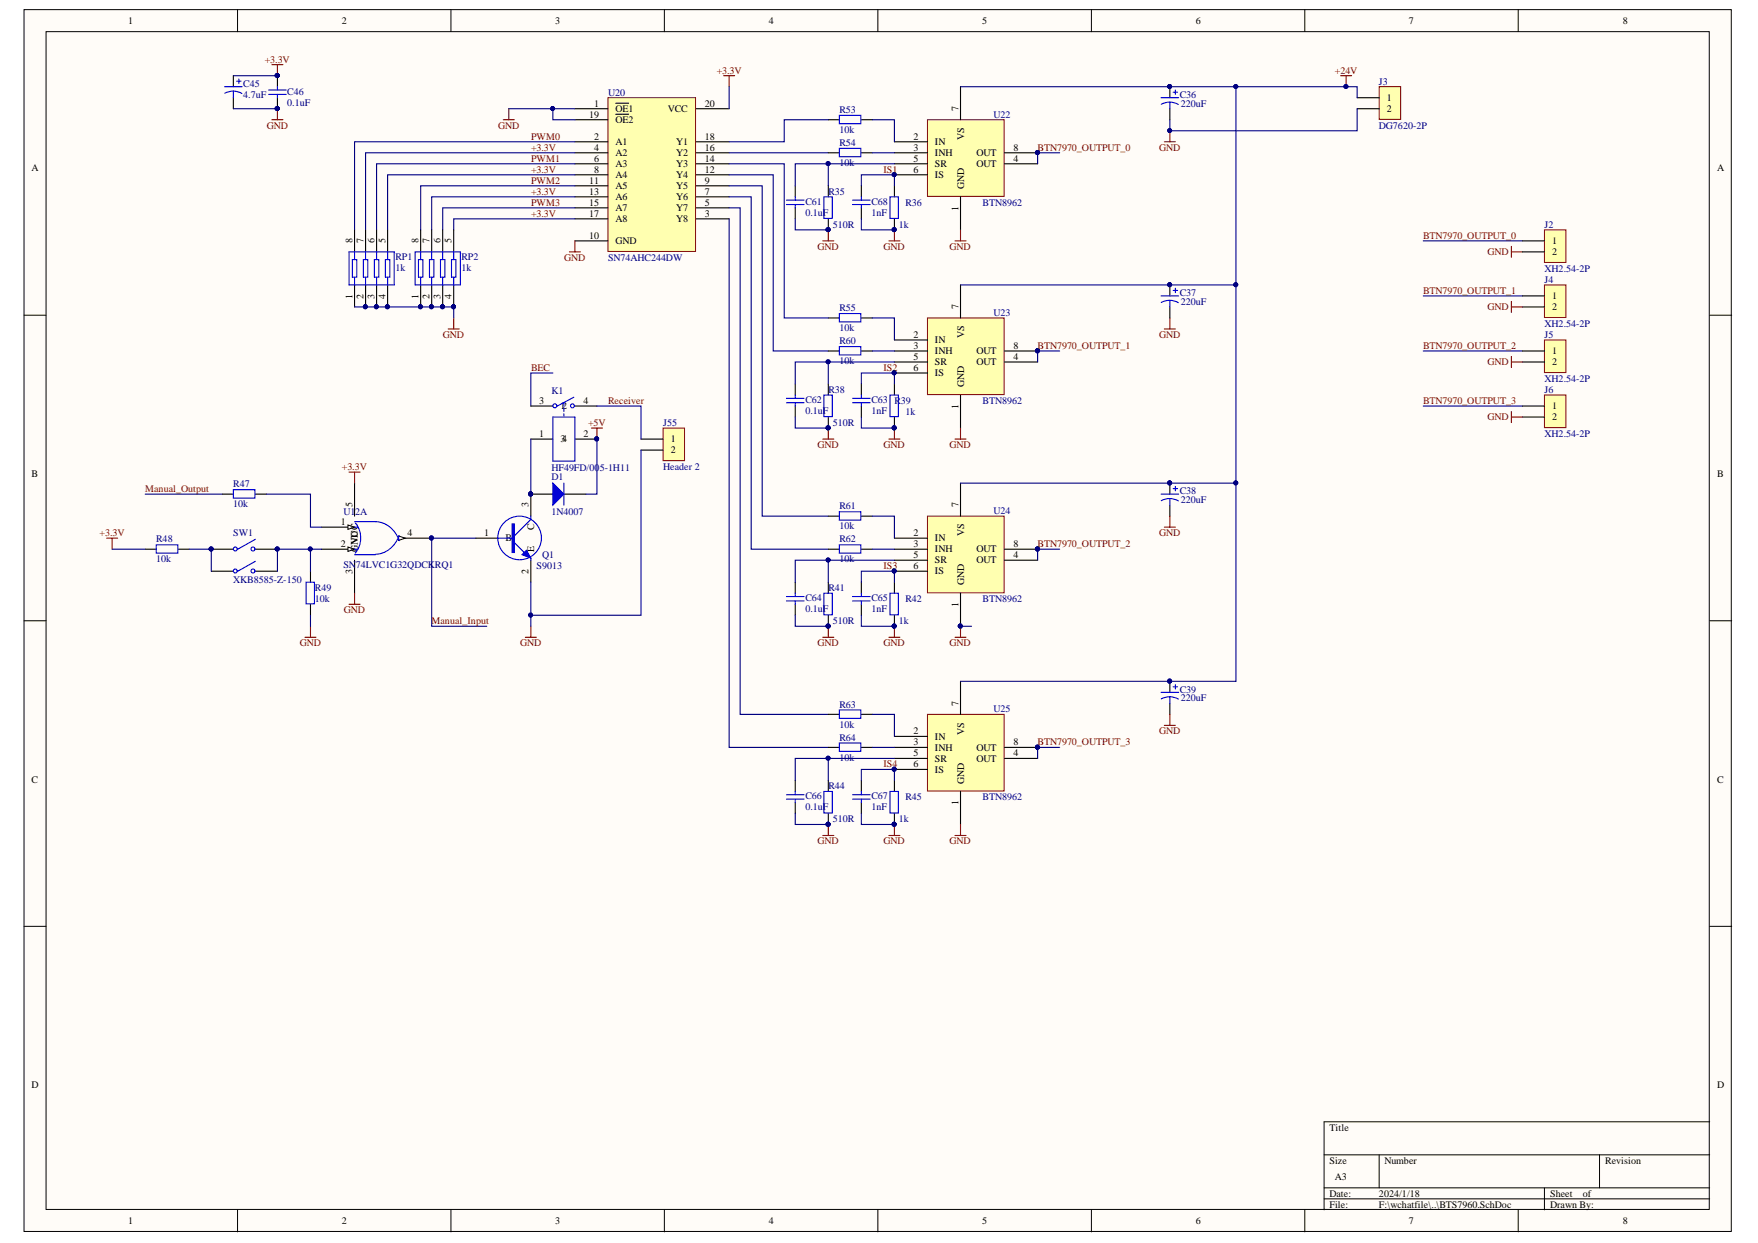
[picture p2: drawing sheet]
<svg xmlns="http://www.w3.org/2000/svg" width="297mm" height="210mm" viewBox="0 0 297 210" stroke-linecap="round" stroke-linejoin="round" font-family="sans-serif">
<defs><g id="words">
<g font-size="1.7">
<text x="21.7" y="4.1">1</text>
<text x="57.8" y="4.1">2</text>
<text x="93.8" y="4.1">3</text>
<text x="129.9" y="4.1">4</text>
<text x="165.9" y="4.1">5</text>
<text x="202" y="4.1">6</text>
<text x="238.1" y="4.1">7</text>
<text x="274.2" y="4.1">8</text>
<text x="234.3" y="17.1">1</text>
<text x="99.5" y="19.9">19</text>
<text x="100.4" y="18">1</text>
<text x="100.4" y="23.6">2</text>
<text x="104" y="18.9">OE1</text>
<text x="104" y="20.8">OE2</text>
<text x="112.8" y="18.9">VCC</text>
<text x="119.1" y="23.6">18</text>
<text x="119.1" y="18">20</text>
<text x="154.3" y="23.6">2</text>
<text x="162" y="18.8" transform="rotate(-90 162 18.8)">7</text>
<text x="162.9" y="23.7" transform="rotate(-90 162.9 23.7)">VS</text>
<text x="234.3" y="18.9">2</text>
<text x="5.3" y="28.9">A</text>
<text x="100.4" y="25.4">4</text>
<text x="100.4" y="27.3">6</text>
<text x="100.4" y="29.2">8</text>
<text x="104" y="24.5">A1</text>
<text x="104" y="26.4">A2</text>
<text x="104" y="28.2">A3</text>
<text x="114.3" y="28.2">Y3</text>
<text x="114.3" y="26.4">Y2</text>
<text x="114.3" y="24.5">Y1</text>
<text x="119.1" y="29.2">12</text>
<text x="119.1" y="27.3">14</text>
<text x="119.1" y="25.4">16</text>
<text x="154.3" y="25.4">3</text>
<text x="154.3" y="27.3">5</text>
<text x="154.3" y="29.2">6</text>
<text x="158" y="24.5">IN</text>
<text x="158" y="26.4">INH</text>
<text x="158" y="28.2">SR</text>
<text x="165" y="28.2">OUT</text>
<text x="165" y="26.4">OUT</text>
<text x="171.3" y="27.3">4</text>
<text x="171.3" y="25.4">8</text>
<text x="290.2" y="28.9">A</text>
<text x="99.5" y="31">11</text>
<text x="99.5" y="32.9">13</text>
<text x="99.5" y="34.7">15</text>
<text x="104" y="30.1">A4</text>
<text x="104" y="31.9">A5</text>
<text x="104" y="33.8">A6</text>
<text x="104" y="35.7">A7</text>
<text x="114.3" y="35.7">Y7</text>
<text x="114.3" y="33.8">Y6</text>
<text x="114.3" y="31.9">Y5</text>
<text x="114.3" y="30.1">Y4</text>
<text x="119.1" y="34.7">5</text>
<text x="119.1" y="32.9">7</text>
<text x="119.1" y="31">9</text>
<text x="158" y="30.1">IS</text>
<text x="162" y="35.6" transform="rotate(-90 162 35.6)">1</text>
<text x="162.9" y="31.9" transform="rotate(-90 162.9 31.9)">GND</text>
<text x="59.5" y="41.1" transform="rotate(-90 59.5 41.1)">8</text>
<text x="61.4" y="41.1" transform="rotate(-90 61.4 41.1)">7</text>
<text x="63.3" y="41.1" transform="rotate(-90 63.3 41.1)">6</text>
<text x="65.1" y="41.1" transform="rotate(-90 65.1 41.1)">5</text>
<text x="70.7" y="41.1" transform="rotate(-90 70.7 41.1)">8</text>
<text x="72.6" y="41.1" transform="rotate(-90 72.6 41.1)">7</text>
<text x="74.4" y="41.1" transform="rotate(-90 74.4 41.1)">6</text>
<text x="76.3" y="41.1" transform="rotate(-90 76.3 41.1)">5</text>
<text x="99.5" y="40.3">10</text>
<text x="99.5" y="36.6">17</text>
<text x="104" y="41.2">GND</text>
<text x="104" y="37.5">A8</text>
<text x="114.3" y="37.5">Y8</text>
<text x="119.1" y="36.6">3</text>
<text x="262.3" y="41.2">1</text>
<text x="262.3" y="43.1">2</text>
<text x="59.5" y="50.4" transform="rotate(-90 59.5 50.4)">1</text>
<text x="61.4" y="50.4" transform="rotate(-90 61.4 50.4)">2</text>
<text x="63.3" y="50.4" transform="rotate(-90 63.3 50.4)">3</text>
<text x="65.1" y="50.4" transform="rotate(-90 65.1 50.4)">4</text>
<text x="70.7" y="50.4" transform="rotate(-90 70.7 50.4)">1</text>
<text x="72.6" y="50.4" transform="rotate(-90 72.6 50.4)">2</text>
<text x="74.4" y="50.4" transform="rotate(-90 74.4 50.4)">3</text>
<text x="76.3" y="50.4" transform="rotate(-90 76.3 50.4)">4</text>
<text x="162" y="52.2" transform="rotate(-90 162 52.2)">7</text>
<text x="262.3" y="50.5">1</text>
<text x="262.3" y="52.4">2</text>
<text x="154.3" y="57">2</text>
<text x="154.3" y="58.9">3</text>
<text x="158" y="58">IN</text>
<text x="158" y="59.8">INH</text>
<text x="162.9" y="57.1" transform="rotate(-90 162.9 57.1)">VS</text>
<text x="165" y="59.8">OUT</text>
<text x="171.3" y="58.9">8</text>
<text x="262.3" y="59.8">1</text>
<text x="154.3" y="60.8">5</text>
<text x="154.3" y="62.6">6</text>
<text x="158" y="61.7">SR</text>
<text x="158" y="63.5">IS</text>
<text x="162.9" y="65.4" transform="rotate(-90 162.9 65.4)">GND</text>
<text x="165" y="61.7">OUT</text>
<text x="171.3" y="60.8">4</text>
<text x="262.3" y="61.7">2</text>
<text x="91.1" y="68.2">3</text>
<text x="94.7" y="69.1">12</text>
<text x="98.6" y="68.2">4</text>
<text x="162" y="69" transform="rotate(-90 162 69)">1</text>
<text x="262.3" y="69.1">1</text>
<text x="262.3" y="71">2</text>
<text x="91.1" y="73.8">1</text>
<text x="94.7" y="74.7">34</text>
<text x="98.6" y="73.8">2</text>
<text x="113.3" y="74.7">1</text>
<text x="113.3" y="76.6">2</text>
<text x="5.3" y="80.5">B</text>
<text x="290.2" y="80.5">B</text>
<text x="57.6" y="88.6">1</text>
<text x="59.5" y="85.7" transform="rotate(-90 59.5 85.7)">5</text>
<text x="89.3" y="85.7" transform="rotate(-90 89.3 85.7)">3</text>
<text x="90.2" y="89.6" transform="rotate(-90 90.2 89.6)">C</text>
<text x="162" y="85.7" transform="rotate(-90 162 85.7)">7</text>
<text x="57.6" y="92.4">2</text>
<text x="60.5" y="93.3" transform="rotate(-90 60.5 93.3)">GND</text>
<text x="60.5" y="91.9" transform="rotate(-90 60.5 91.9)">VCC</text>
<text x="68.8" y="90.5">4</text>
<text x="81.8" y="90.5">1</text>
<text x="85.4" y="91.4">B</text>
<text x="90.2" y="93.3" transform="rotate(-90 90.2 93.3)">E</text>
<text x="154.3" y="90.5">2</text>
<text x="154.3" y="92.4">3</text>
<text x="154.3" y="94.2">5</text>
<text x="158" y="91.4">IN</text>
<text x="158" y="93.3">INH</text>
<text x="158" y="95.1">SR</text>
<text x="162.9" y="90.6" transform="rotate(-90 162.9 90.6)">VS</text>
<text x="165" y="95.1">OUT</text>
<text x="165" y="93.3">OUT</text>
<text x="171.3" y="94.2">4</text>
<text x="171.3" y="92.4">8</text>
<text x="59.5" y="96.9" transform="rotate(-90 59.5 96.9)">3</text>
<text x="89.3" y="96.9" transform="rotate(-90 89.3 96.9)">2</text>
<text x="154.3" y="96.1">6</text>
<text x="158" y="97">IS</text>
<text x="162.9" y="98.9" transform="rotate(-90 162.9 98.9)">GND</text>
<text x="162" y="102.5" transform="rotate(-90 162 102.5)">1</text>
<text x="162" y="119.1" transform="rotate(-90 162 119.1)">7</text>
<text x="154.3" y="124">2</text>
<text x="154.3" y="125.8">3</text>
<text x="158" y="124.9">IN</text>
<text x="162.9" y="124" transform="rotate(-90 162.9 124)">VS</text>
<text x="171.3" y="125.8">8</text>
<text x="154.3" y="127.7">5</text>
<text x="154.3" y="129.5">6</text>
<text x="158" y="126.7">INH</text>
<text x="158" y="128.6">SR</text>
<text x="158" y="130.5">IS</text>
<text x="165" y="128.6">OUT</text>
<text x="165" y="126.7">OUT</text>
<text x="171.3" y="127.7">4</text>
<text x="5.3" y="132.2">C</text>
<text x="162" y="136" transform="rotate(-90 162 136)">1</text>
<text x="162.9" y="132.3" transform="rotate(-90 162.9 132.3)">GND</text>
<text x="290.2" y="132.2">C</text>
<text x="5.3" y="183.7">D</text>
<text x="290.2" y="183.7">D</text>
<text x="224.6" y="191">Title</text>
<text x="224.6" y="196.5">Size</text>
<text x="233.9" y="196.5">Number</text>
<text x="271.2" y="196.5">Revision</text>
<text x="224.6" y="202.1">Date:</text>
<text x="224.6" y="204">File:</text>
<text x="225.6" y="199.3">A3</text>
<text x="233" y="202.1">2024/1/18</text>
<text x="233" y="204">F:\wchatfile\..\BTS7960.SchDoc</text>
<text x="261.9" y="202.1">Sheet</text>
<text x="261.9" y="204">Drawn By:</text>
<text x="267.4" y="202.1">of</text>
<text x="21.7" y="206.8">1</text>
<text x="57.8" y="206.8">2</text>
<text x="93.8" y="206.8">3</text>
<text x="129.9" y="206.8">4</text>
<text x="165.9" y="206.8">5</text>
<text x="202" y="206.8">6</text>
<text x="238.1" y="206.8">7</text>
<text x="274.2" y="206.8">8</text>
</g>
<g font-size="1.7" fill="#800000">
<text x="44.7" y="10.6">+3.3V</text>
<text x="121.1" y="12.4">+3.3V</text>
<text x="225.6" y="12.4">+24V</text>
<text x="45.1" y="21.7">GND</text>
<text x="84.1" y="21.7">GND</text>
<text x="89.7" y="23.6">PWM0</text>
<text x="89.7" y="25.4">+3.3V</text>
<text x="89.7" y="29.2">+3.3V</text>
<text x="89.7" y="27.3">PWM1</text>
<text x="149.3" y="29.2">IS1</text>
<text x="175.3" y="25.4">BTN7970_OUTPUT_0</text>
<text x="195.9" y="25.4">GND</text>
<text x="89.7" y="32.9">+3.3V</text>
<text x="89.7" y="31">PWM2</text>
<text x="89.7" y="34.7">PWM3</text>
<text x="89.7" y="36.6">+3.3V</text>
<text x="240.4" y="40.3">BTN7970_OUTPUT_0</text>
<text x="95.3" y="44">GND</text>
<text x="138.1" y="42.2">GND</text>
<text x="149.3" y="42.2">GND</text>
<text x="160.4" y="42.2">GND</text>
<text x="251.3" y="43.1">GND</text>
<text x="240.4" y="49.6">BTN7970_OUTPUT_1</text>
<text x="251.3" y="52.4">GND</text>
<text x="74.8" y="57">GND</text>
<text x="175.3" y="58.9">BTN7970_OUTPUT_1</text>
<text x="195.9" y="57">GND</text>
<text x="240.4" y="58.9">BTN7970_OUTPUT_2</text>
<text x="89.7" y="62.6">BEC</text>
<text x="149.3" y="62.6">IS2</text>
<text x="251.3" y="61.7">GND</text>
<text x="99.4" y="71.9">+5V</text>
<text x="102.8" y="68.2">Receiver</text>
<text x="240.4" y="68.2">BTN7970_OUTPUT_3</text>
<text x="251.3" y="71">GND</text>
<text x="138.1" y="75.6">GND</text>
<text x="149.3" y="75.6">GND</text>
<text x="160.4" y="75.6">GND</text>
<text x="24.5" y="83.1">Manual_Output</text>
<text x="57.8" y="79.3">+3.3V</text>
<text x="16.8" y="90.5">+3.3V</text>
<text x="175.3" y="92.4">BTN7970_OUTPUT_2</text>
<text x="195.9" y="90.5">GND</text>
<text x="149.3" y="96.1">IS3</text>
<text x="58.1" y="103.5">GND</text>
<text x="72.9" y="105.4">Manual_Input</text>
<text x="50.7" y="109.1">GND</text>
<text x="87.9" y="109.1">GND</text>
<text x="138.1" y="109.1">GND</text>
<text x="149.3" y="109.1">GND</text>
<text x="160.4" y="109.1">GND</text>
<text x="175.3" y="125.8">BTN7970_OUTPUT_3</text>
<text x="195.9" y="124">GND</text>
<text x="149.3" y="129.5">IS4</text>
<text x="138.1" y="142.5">GND</text>
<text x="149.3" y="142.5">GND</text>
<text x="160.4" y="142.5">GND</text>
</g>
<g font-size="1.7" fill="#000080">
<text x="41.1" y="16.5">4.7uF</text>
<text x="41.1" y="14.6">C45</text>
<text x="48.5" y="17.8">0.1uF</text>
<text x="48.5" y="16">C46</text>
<text x="102.8" y="16.1">U20</text>
<text x="199.3" y="16.5">C36</text>
<text x="233" y="14.3">J3</text>
<text x="141.8" y="22.5">10k</text>
<text x="141.8" y="19.1">R53</text>
<text x="167.9" y="19.9">U22</text>
<text x="199.5" y="18">220uF</text>
<text x="233" y="21.7">DG7620-2P</text>
<text x="141.8" y="28.1">10k</text>
<text x="141.8" y="24.7">R54</text>
<text x="136.1" y="34.6">C61</text>
<text x="140" y="32.9">R35</text>
<text x="147.2" y="34.6">C68</text>
<text x="153" y="34.7">R36</text>
<text x="166" y="34.7">BTN8962</text>
<text x="136.1" y="36.4">0.1uF</text>
<text x="140.7" y="38.4">510R</text>
<text x="147.2" y="36.4">1nF</text>
<text x="151.9" y="38.4">1k</text>
<text x="261" y="38.4">J2</text>
<text x="66.8" y="45.7">1k</text>
<text x="66.8" y="43.9">RP1</text>
<text x="78" y="45.7">1k</text>
<text x="78" y="43.9">RP2</text>
<text x="102.8" y="44">SN74AHC244DW</text>
<text x="261" y="45.9">XH2.54-2P</text>
<text x="261" y="47.7">J4</text>
<text x="141.8" y="52.6">R55</text>
<text x="167.9" y="53.3">U23</text>
<text x="199.3" y="49.9">C37</text>
<text x="199.5" y="51.5">220uF</text>
<text x="141.8" y="55.9">10k</text>
<text x="141.8" y="58.1">R60</text>
<text x="261" y="55.2">XH2.54-2P</text>
<text x="261" y="57">J5</text>
<text x="141.8" y="61.5">10k</text>
<text x="261" y="64.5">XH2.54-2P</text>
<text x="93.2" y="66.5">K1</text>
<text x="112.1" y="71.9">J55</text>
<text x="136.1" y="69.9">0.1uF</text>
<text x="136.1" y="68">C62</text>
<text x="140" y="66.3">R38</text>
<text x="140.7" y="71.9">510R</text>
<text x="147.2" y="69.9">1nF</text>
<text x="147.2" y="68">C63</text>
<text x="151.1" y="68.2">R</text>
<text x="152.2" y="68.2">39</text>
<text x="153" y="70.1">1k</text>
<text x="166" y="68.2">BTN8962</text>
<text x="261" y="66.3">J6</text>
<text x="261" y="73.8">XH2.54-2P</text>
<text x="39.4" y="82.3">R47</text>
<text x="93.2" y="79.5">HF49FD/005-1H11</text>
<text x="93.2" y="81">D1</text>
<text x="112.1" y="79.3">Header 2</text>
<text x="199.3" y="83.5">C38</text>
<text x="39.4" y="85.7">10k</text>
<text x="58" y="86.9">U12A</text>
<text x="93.2" y="86.9">1N4007</text>
<text x="141.8" y="89.4">10k</text>
<text x="141.8" y="86">R61</text>
<text x="167.9" y="86.8">U24</text>
<text x="199.5" y="84.9">220uF</text>
<text x="26.4" y="95">10k</text>
<text x="26.4" y="91.6">R48</text>
<text x="39.4" y="90.5">SW1</text>
<text x="58" y="95.9">SN</text>
<text x="60.1" y="95.9">74LVC1G32QDCKRQ1</text>
<text x="91.6" y="94.2">Q1</text>
<text x="141.8" y="95">10k</text>
<text x="141.8" y="91.6">R62</text>
<text x="39.4" y="98.5">XKB8585-Z-150</text>
<text x="53.2" y="101.7">10k</text>
<text x="53.2" y="99.8">R49</text>
<text x="90.7" y="96.1">S9013</text>
<text x="136.1" y="101.5">C64</text>
<text x="140" y="99.8">R41</text>
<text x="147.2" y="101.5">C65</text>
<text x="153" y="101.7">R42</text>
<text x="166" y="101.7">BTN8962</text>
<text x="136.1" y="103.3">0.1uF</text>
<text x="140.7" y="105.4">510R</text>
<text x="147.2" y="103.3">1nF</text>
<text x="151.9" y="105.4">1k</text>
<text x="141.8" y="119.6">R63</text>
<text x="199.3" y="116.9">C39</text>
<text x="199.5" y="118.4">220uF</text>
<text x="141.8" y="122.9">10k</text>
<text x="141.8" y="125.1">R64</text>
<text x="167.9" y="120.2">U25</text>
<text x="141.8" y="128.4">10k</text>
<text x="136.1" y="136.8">0.1uF</text>
<text x="136.1" y="134.9">C66</text>
<text x="140" y="133.3">R44</text>
<text x="147.2" y="136.8">1nF</text>
<text x="147.2" y="134.9">C67</text>
<text x="153" y="135.1">R45</text>
<text x="166" y="135.1">BTN8962</text>
<text x="140.7" y="138.8">510R</text>
<text x="151.9" y="138.8">1k</text>
</g>
</g></defs>
<g fill="#fffcf8" stroke="#000" stroke-width=".17">
<path d="M4.1 1.6h288.4v206.4h-288.4z"/>
<path d="M7.8 5.3h281v198.9h-281z"/>
</g>
<g fill="none" stroke="#000" stroke-width=".17">
<path d="M40.1 1.6v3.7M76.2 1.6v3.7M112.3 1.6v3.7M148.3 1.6v3.7M184.4 1.6v3.7M220.5 1.6v3.7M256.5 1.6v3.7M4.1 53.2h3.7M288.9 53.2h3.7M4.1 104.8h3.7M288.9 104.8h3.7M4.1 156.4h3.7"/>
<path d="M288.9 156.4h3.7M223.7 195h65.2M233 195v5.6M270.3 195v5.6M288.9 189.4h-65.2v14.9M40.1 204.3v3.7M76.2 204.3v3.7M112.3 204.3v3.7M148.3 204.3v3.7M184.4 204.3v3.7M220.5 204.3v3.7M223.7 200.6h65.2"/>
<path d="M223.7 202.5h65.2M256.5 204.3v3.7M261 200.6v3.7"/>
</g>
<path d="M102.7 16.5h14.8v26h-14.8z" fill="#ffffb0" stroke="#800000" stroke-width=".17"/>
<g fill="none" stroke="#000" stroke-width=".19">
<path d="M97.1 18.4h5.6M104 17.4h1.1M104 19.3h1.1M105.2 17.4h1M105.2 19.3h1M117.6 18.4h5.6M97.1 23.9h5.6M97.1 37h5.6M97.1 25.8h5.6M97.1 35.1h5.6M97.1 27.7h5.6M97.1 33.2h5.6"/>
<path d="M97.1 29.5h5.6M97.1 31.4h5.6M97.1 20.2h5.6M117.6 23.9h5.6M117.6 37h5.6M117.6 25.8h5.6M117.6 35.1h5.6M117.6 27.7h5.6M117.6 33.2h5.6M117.6 29.5h5.6M117.6 31.4h5.6M97.1 40.7h5.6"/>
</g>
<path d="M86 18.4v1.8M122.3 12.8h1.8M123.2 12.8v1.8M85 20.2h1.9M96.2 42.5h1.9M97.1 40.7v1.8" fill="none" stroke="#800000" stroke-width=".19"/>
<path d="M156.7 20.2h13v13h-13z" fill="#ffffb0" stroke="#800000" stroke-width=".17"/>
<g fill="none" stroke="#000" stroke-width=".19">
<path d="M162.3 14.6v5.6M197.7 14.6v1.9M197.7 18.4v1.8M140 31.4v1.8M140 37v1.8M151.1 23.9h5.6M151.1 25.8h5.6M151.1 27.7h5.6M151.1 29.5h5.6M151.1 31.4v1.8M151.1 37v1.8M162.3 33.2v5.6"/>
<path d="M169.7 25.8h5.6M169.7 27.7h5.6"/>
</g>
<g fill="#000080" stroke="#000080" stroke-width=".17">
<circle cx="151.1" cy="29.5" r=".33"/>
<circle cx="175.3" cy="25.8" r=".33"/>
<circle cx="151.1" cy="38.8" r=".33"/>
<circle cx="139.9" cy="38.8" r=".33"/>
<circle cx="197.6" cy="14.6" r=".33"/>
<circle cx="197.6" cy="22" r=".33"/>
<circle cx="93.4" cy="18.3" r=".33"/>
<circle cx="139.9" cy="27.6" r=".33"/>
</g>
<path d="M196.2 16.5h3M197.7 17.2l.7 .2 .7 .2M197.7 17.2l-.8 .1-.7 .3M197.7 17.2v1.2M198.2 15.6h.8M198.6 15.2v.7M139.2 33.2h1.4v3.7h-1.4zM150.4 33.2h1.4v3.7h-1.4z" fill="none" stroke="#00f" stroke-width=".19"/>
<path d="M196.7 23.9h1.9M197.7 22.1v1.8" fill="none" stroke="#800000" stroke-width=".19"/>
<g fill="none" stroke="#000080" stroke-width=".19">
<path d="M86 18.4h11.1M93.4 18.4v1.8h3.7M123.2 14.6v3.8M97.1 23.9h-37.2v14.9M97.1 27.7h-33.5v11.1M97.1 29.5h-31.6v9.3M97.1 25.8h-35.3v13M97.1 31.4h-26v7.4M97.1 33.2h-24.2v5.6M97.1 35.1h-22.3v3.7M123.2 25.8h16.8M151.1 27.7h-11.1v3.7"/>
<path d="M179 25.8h-3.7v1.9"/>
</g>
<path d="M156.7 53.7h13v12.9h-13z" fill="#ffffb0" stroke="#800000" stroke-width=".17"/>
<g fill="none" stroke="#000" stroke-width=".19">
<path d="M151.1 57.4h5.6M151.1 59.3h5.6M162.3 48.1v5.6M169.7 59.3h5.6M197.7 48.1v1.9M197.7 51.8v1.9M140 64.8v1.9M140 70.4v1.9M151.1 61.1h5.6M151.1 63h5.6M151.1 64.8v1.9M151.1 70.4v1.9"/>
<path d="M162.3 66.7v5.6M169.7 61.1h5.6"/>
</g>
<g fill="#000080" stroke="#000080" stroke-width=".17">
<circle cx="151.1" cy="63" r=".33"/>
<circle cx="175.3" cy="59.2" r=".33"/>
<circle cx="151.1" cy="72.2" r=".33"/>
<circle cx="139.9" cy="72.2" r=".33"/>
<circle cx="139.9" cy="61.1" r=".33"/>
<circle cx="197.6" cy="48.1" r=".33"/>
<circle cx="208.8" cy="14.6" r=".33"/>
<circle cx="208.8" cy="48.1" r=".33"/>
</g>
<path d="M196.2 50h3M197.7 50.7l.7 .1 .7 .3M197.7 50.7l-.8 .1-.7 .3M197.7 50.7v1.1M198.2 49h.8M198.6 48.7v.7M139.2 66.7h1.4v3.7h-1.4zM150.4 66.7h1.4v3.7h-1.4z" fill="none" stroke="#00f" stroke-width=".19"/>
<path d="M208.8 14.6v33.5h-46.5M179 59.3h-3.7v1.8M151.1 61.1h-11.1v3.7" fill="none" stroke="#000080" stroke-width=".19"/>
<path d="M156.7 87.2h13v12.9h-13z" fill="#ffffb0" stroke="#800000" stroke-width=".17"/>
<g fill="none" stroke="#000" stroke-width=".19">
<path d="M140 98.3v1.9M151.1 90.9h5.6M151.1 92.7h5.6M151.1 94.6h5.6M151.1 96.5h5.6M151.1 98.3v1.9M162.3 81.6v5.6M169.7 92.7h5.6M169.7 94.6h5.6M197.7 81.6v1.8M197.7 85.3v1.9M140 103.9v1.9"/>
<path d="M151.1 103.9v1.9M162.3 100.2v5.6"/>
</g>
<g fill="#000080" stroke="#000080" stroke-width=".17">
<circle cx="162.2" cy="105.7" r=".33"/>
<circle cx="151.1" cy="96.4" r=".33"/>
<circle cx="175.3" cy="92.7" r=".33"/>
<circle cx="151.1" cy="105.7" r=".33"/>
<circle cx="139.9" cy="105.7" r=".33"/>
<circle cx="139.9" cy="94.6" r=".33"/>
<circle cx="197.6" cy="81.5" r=".33"/>
<circle cx="208.8" cy="48.1" r=".33"/>
<circle cx="208.8" cy="81.5" r=".33"/>
</g>
<path d="M196.2 83.4h3M197.7 84.2l.7 .1 .7 .3M197.7 84.2l-.8 .1-.7 .3M197.7 84.2v1.1M198.2 82.5h.8M198.6 82.1v.8M139.2 100.2h1.4v3.6h-1.4zM150.4 100.2h1.4v3.6h-1.4z" fill="none" stroke="#00f" stroke-width=".19"/>
<path d="M208.8 48.1v33.5h-46.5M151.1 94.6h-11.1v3.7M179 92.7h-3.7v1.9" fill="none" stroke="#000080" stroke-width=".19"/>
<path d="M156.7 120.6h13v13h-13z" fill="#ffffb0" stroke="#800000" stroke-width=".17"/>
<g fill="none" stroke="#000" stroke-width=".19">
<path d="M162.3 115.1v5.5M197.7 115.1v1.8M197.7 118.8v1.8M140 131.8v1.8M140 137.4v1.8M151.1 124.4h5.6M151.1 126.2h5.6M151.1 128.1h5.6M151.1 129.9h5.6M151.1 131.8v1.8M151.1 137.4v1.8M162.3 133.6v5.6"/>
<path d="M169.7 126.2h5.6M169.7 128.1h5.6"/>
</g>
<g fill="#000080" stroke="#000080" stroke-width=".17">
<circle cx="151.1" cy="129.9" r=".33"/>
<circle cx="175.3" cy="126.2" r=".33"/>
<circle cx="151.1" cy="139.2" r=".33"/>
<circle cx="139.9" cy="139.2" r=".33"/>
<circle cx="139.9" cy="128" r=".33"/>
<circle cx="197.6" cy="115" r=".33"/>
<circle cx="208.8" cy="81.5" r=".33"/>
<circle cx="227.4" cy="14.6" r=".33"/>
</g>
<path d="M196.2 116.9h3M197.7 117.7l.7 .1 .7 .3M197.7 117.7h-.8l-.7 .3M197.7 117.7v1.1M198.2 116h.8M198.6 115.6v.8M139.2 133.6h1.4v3.7h-1.4zM150.4 133.6h1.4v3.7h-1.4z" fill="none" stroke="#00f" stroke-width=".19"/>
<path d="M123.2 29.5h7.4v29.8h9.4M123.2 33.2h3.7v59.5h13.1M123.2 35.1h1.9v85.5h14.9M123.2 37v89.2h16.8M208.8 81.6v33.5h-46.5M151.1 128.1h-11.1v3.7M179 126.2h-3.7v1.9" fill="none" stroke="#000080" stroke-width=".19"/>
<path d="M226.5 12.8h1.9M227.4 12.8v1.8" fill="none" stroke="#800000" stroke-width=".19"/>
<path d="M233 14.6h3.7v5.5h-3.7z" fill="#ffffb0" stroke="#800000" stroke-width=".17"/>
<path d="M229.3 16.5h3.7M229.3 18.4h3.7M54.3 89h5.6" fill="none" stroke="#000" stroke-width=".19"/>
<path d="M162.3 14.6h67v1.9M229.3 18.4v3.7h-31.6v-1.9M162.3 105.8h1.9" fill="none" stroke="#000080" stroke-width=".19"/>
<g fill="#000080" stroke="#000080" stroke-width=".17">
<circle cx="162.2" cy="105.7" r=".33"/>
<circle cx="197.6" cy="14.6" r=".33"/>
<circle cx="208.8" cy="14.6" r=".33"/>
<circle cx="227.4" cy="14.6" r=".33"/>
<circle cx="139.9" cy="38.8" r=".33"/>
<circle cx="151.1" cy="38.8" r=".33"/>
<circle cx="139.9" cy="72.2" r=".33"/>
<circle cx="151.1" cy="72.2" r=".33"/>
<circle cx="139.9" cy="105.7" r=".33"/>
<circle cx="151.1" cy="105.7" r=".33"/>
<circle cx="139.9" cy="139.2" r=".33"/>
<circle cx="151.1" cy="139.2" r=".33"/>
<circle cx="175.3" cy="25.8" r=".33"/>
<circle cx="197.6" cy="22" r=".33"/>
<circle cx="175.3" cy="59.2" r=".33"/>
<circle cx="175.3" cy="92.7" r=".33"/>
<circle cx="175.3" cy="126.2" r=".33"/>
</g>
<g fill="none" stroke="#800000" stroke-width=".19">
<path d="M140 38.8v1.9M151.1 38.8v1.9M162.3 38.8v1.9M75.7 55.6h1.9M76.7 53.7v1.9M139 40.7h1.9M150.2 40.7h1.9M161.4 40.7h1.8M196.7 55.6h1.9M197.7 53.7v1.9M139 74.1h1.9M140 72.3v1.8"/>
<path d="M150.2 74.1h1.9M151.1 72.3v1.8M161.4 74.1h1.8M162.3 72.3v1.8M196.7 89h1.9M197.7 87.2v1.8M139 107.6h1.9M140 105.8v1.8M150.2 107.6h1.9M151.1 105.8v1.8M161.4 107.6h1.8M162.3 105.8v1.8"/>
<path d="M140 139.2v1.9M151.1 139.2v1.9M162.3 139.2v1.9M196.7 122.5h1.9M197.7 120.6v1.9M139 141.1h1.9M150.2 141.1h1.9M161.4 141.1h1.8"/>
</g>
<path d="M58.8 88.7l1.1 .3-1.1 .4z" fill="#fffcf8"/>
<path d="M58.8 88.7l1.1 .3-1.1 .4z" fill="none" stroke="#000" stroke-width=".17"/>
<path d="M54.3 92.7h5.6" fill="none" stroke="#000" stroke-width=".19"/>
<path d="M58.8 92.4l1.1 .3-1.1 .4z" fill="#fffcf8"/>
<path d="M58.8 92.4l1.1 .3-1.1 .4z" fill="none" stroke="#000" stroke-width=".17"/>
<path d="M67.4 90.9h5.5" fill="none" stroke="#000" stroke-width=".19"/>
<path d="M67.4 90.5l1.1 .4-1.1 .4z" fill="#fffcf8"/>
<path d="M67.4 90.5l1.1 .4-1.1 .4z" fill="none" stroke="#000" stroke-width=".17"/>
<g fill="#000080" stroke="#000080" stroke-width=".17">
<circle cx="72.9" cy="90.8" r=".33"/>
<circle cx="89.7" cy="83.4" r=".33"/>
</g>
<path d="M24.5 92.7h1.9M30.1 92.7h1.9M37.6 83.4h1.8M43.2 83.4h1.8M52.5 96.5v1.8M59.9 81.6v5.6M59.9 94.6v5.6M80.4 90.9h3.7M89.7 83.4v3.8M89.7 94.6v3.7M52.5 102v1.9" fill="none" stroke="#000" stroke-width=".19"/>
<g fill="none" stroke="#00f" stroke-width=".19">
<path d="M26.4 92h3.6v1.4h-3.6zM39.4 82.7h3.7v1.4h-3.7zM51.7 98.3h1.4v3.7h-1.4zM59.9 88.1h3.5a4.5 4.5 0 0 1 4.1 3.2M59.9 93.7h3.5M59.9 92.7h.6M59.9 89h.6M60 88.3a4 4 0 0 1 0 5.1M67.4 90.4a4.5 4.5 0 0 1-4 3.2M84.1 90.9h2.8M86.5 88.5h.4v4.8h-.4zM86.9 91.6l1.7 1.7"/>
<path d="M89.7 87.2v.5l-2.8 2.8M89.7 94.2v.4"/>
</g>
<path d="M18 90.9h1.9M19 90.9v1.8M51.5 107.6h1.9M52.5 105.8v1.8" fill="none" stroke="#800000" stroke-width=".19"/>
<path d="M19 92.7h5.5M24.5 83.4h13.1M45 83.4h7.5v5.6h1.8M80.4 90.9h-7.5v14.9h9.3M52.5 103.9v1.9" fill="none" stroke="#000080" stroke-width=".19"/>
<path d="M86.7 88.5v4.8" fill="none" stroke="#00f" stroke-width=".37"/>
<path d="M88.2 93.7l.7-.8 .8 1.3z" fill="#00f"/>
<g fill="none" stroke="#00f" stroke-width=".19">
<path d="M37.9 14.6h3M39.4 15.4l.8 .1 .7 .3M39.4 15.4l-.7 .1-.7 .3M39.4 15.4v1.1M40 13.7h.7M40.4 13.3v.8M45.4 15.2h3M45.4 15.9h3M46.9 14.6v.6M46.9 15.9v.6M88.2 93.7l.7-.8 .8 1.3z"/>
<circle cx="87.8" cy="90.8" r="3.7"/>
</g>
<g fill="#000080" stroke="#000080" stroke-width=".17">
<circle cx="89.7" cy="83.4" r=".33"/>
<circle cx="89.7" cy="103.9" r=".33"/>
<circle cx="46.8" cy="18.3" r=".33"/>
<circle cx="46.8" cy="12.7" r=".33"/>
</g>
<path d="M39.4 12.8h7.5M39.4 18.4h7.5M97.1 37h-20.4v1.8M240.5 40.7h16.7M240.5 50h16.7M240.5 59.3h16.7M93.4 63h-3.7v5.6M240.5 68.6h16.7M89.7 98.3v7.5" fill="none" stroke="#000080" stroke-width=".19"/>
<path d="M45.9 10.9h1.9M46.9 10.9v1.9M46.9 18.4v1.8M45.9 20.2h1.9M255.4 41.6v1.9M255.4 42.5h1.8M59 79.7h1.8M59.9 79.7v1.9M59 102h1.8M59.9 100.2v1.8M88.8 107.6h1.8M89.7 105.8v1.8" fill="none" stroke="#800000" stroke-width=".19"/>
<path d="M39.4 12.8v1.8M39.4 16.5v1.9M46.9 12.8v1.8M46.9 16.5v1.9" fill="none" stroke="#000" stroke-width=".19"/>
<path d="M261 38.8h3.6v5.5h-3.6z" fill="#ffffb0" stroke="#800000" stroke-width=".17"/>
<path d="M257.2 40.7h3.8M257.2 42.5h3.8" fill="none" stroke="#000" stroke-width=".19"/>
<path d="M261 48.1h3.6v5.5h-3.6z" fill="#ffffb0" stroke="#800000" stroke-width=".17"/>
<path d="M257.2 50h3.8M257.2 51.8h3.8" fill="none" stroke="#000" stroke-width=".19"/>
<path d="M261 57.4h3.6v5.5h-3.6z" fill="#ffffb0" stroke="#800000" stroke-width=".17"/>
<path d="M257.2 59.3h3.8M257.2 61.1h3.8" fill="none" stroke="#000" stroke-width=".19"/>
<path d="M261 66.7h3.6v5.5h-3.6z" fill="#ffffb0" stroke="#800000" stroke-width=".17"/>
<g fill="none" stroke="#000" stroke-width=".19">
<path d="M59.9 38.8v3.7M61.8 38.8v3.7M63.6 38.8v3.7M65.5 38.8v3.7M71.1 38.8v3.7M72.9 38.8v3.7M74.8 38.8v3.7M76.7 38.8v3.7M59.9 48.1v3.7M61.8 48.1v3.7M63.6 48.1v3.7M65.5 48.1v3.7"/>
<path d="M71.1 48.1v3.7M72.9 48.1v3.7M74.8 48.1v3.7M76.7 48.1v3.7M89.7 68.6h3.7M89.7 74.1h3.7M97.1 68.6h3.8M97.1 74.1h3.8M257.2 68.6h3.8M257.2 70.4h3.8M35.7 92.7h3.7M35.7 96.5h3.7"/>
<path d="M43.2 92.7h3.7M43.2 96.5h3.7M89.7 83.4h3.7M95.3 83.4h3.7"/>
</g>
<path d="M255.4 50.9v1.9M255.4 51.8h1.8M99.9 72.3h1.9M100.9 72.3v1.8M255.4 60.2v1.9M255.4 69.5v1.9M255.4 61.1h1.8M255.4 70.4h1.8" fill="none" stroke="#800000" stroke-width=".19"/>
<g fill="#000080" stroke="#000080" stroke-width=".17">
<circle cx="35.7" cy="92.7" r=".33"/>
<circle cx="46.8" cy="92.7" r=".33"/>
<circle cx="52.4" cy="92.7" r=".33"/>
<circle cx="71" cy="51.8" r=".33"/>
<circle cx="72.9" cy="51.8" r=".33"/>
<circle cx="74.8" cy="51.8" r=".33"/>
<circle cx="76.6" cy="51.8" r=".33"/>
<circle cx="61.7" cy="51.8" r=".33"/>
<circle cx="63.6" cy="51.8" r=".33"/>
<circle cx="65.5" cy="51.8" r=".33"/>
<circle cx="100.8" cy="74.1" r=".33"/>
<circle cx="89.7" cy="83.4" r=".33"/>
</g>
<g fill="none" stroke="#00f" stroke-width=".19">
<path d="M59 42.5h7.6v5.6h-7.6zM59.5 43.8h.8v3h-.8zM59.9 42.5v1.3M59.9 46.8v1.3M61.4 43.8h.7v3h-.7zM61.8 42.5v1.3M61.8 46.8v1.3M63.3 43.8h.7v3h-.7zM63.6 42.5v1.3M63.6 46.8v1.3M65.1 43.8h.8v3h-.8zM65.5 42.5v1.3"/>
<path d="M65.5 46.8v1.3M70.1 42.5h7.7v5.6h-7.7zM70.7 43.8h.7v3h-.7zM71.1 42.5v1.3M71.1 46.8v1.3M72.6 43.8h.7v3h-.7zM72.9 42.5v1.3M72.9 46.8v1.3M74.4 43.8h.8v3h-.8zM74.8 42.5v1.3M74.8 46.8v1.3M76.3 43.8h.7v3h-.7z"/>
<path d="M76.7 42.5v1.3M76.7 46.8v1.3M93.4 70.4h3.7v7.5h-3.7zM95.3 68v.6M95.3 68.9v.6M95.3 69.9v.3M97 67.1l-2.8 1.5M43.2 91.1l-3 1.6M43.2 94.8l-3 1.7"/>
<circle cx="93.7" cy="68.5" r=".33"/>
<circle cx="96.7" cy="68.5" r=".33"/>
<circle cx="39.8" cy="92.7" r=".33"/>
<circle cx="39.8" cy="96.4" r=".33"/>
<circle cx="42.7" cy="96.4" r=".33"/>
<circle cx="42.7" cy="92.7" r=".33"/>
</g>
<path d="M59.9 51.8h16.8v1.9M32 92.7h3.7v3.8M52.5 92.7v3.8M54.3 92.7h-7.4v3.8" fill="none" stroke="#000080" stroke-width=".19"/>
<path d="M93.4 81.6l1.9 1.8-1.9 1.9z" fill="#00f"/>
<path d="M93.4 81.6l1.9 1.8-1.9 1.9zM95.3 81.6v3.7" fill="none" stroke="#00f" stroke-width=".19"/>
<g fill="#000080" stroke="#000080" stroke-width=".17">
<circle cx="89.7" cy="83.4" r=".33"/>
<circle cx="100.8" cy="74.1" r=".33"/>
</g>
<path d="M89.7 74.1v9.3M100.9 74.1v9.3h-1.9" fill="none" stroke="#000080" stroke-width=".19"/>
<path d="M112 72.3h3.7v5.5h-3.7z" fill="#ffffb0" stroke="#800000" stroke-width=".17"/>
<g fill="none" stroke="#000" stroke-width=".19">
<path d="M134.4 31.4v1.8M134.4 35.1v1.9M140 20.2h1.8M140 25.8h1.8M145.5 31.4v1.8M145.5 35.1v1.9M145.5 20.2h1.9M145.5 25.8h1.9M140 53.7h1.8M140 59.3h1.8M145.5 53.7h1.9M145.5 59.3h1.9"/>
<path d="M108.3 74.1h3.7M108.3 76h3.7M134.4 64.8v1.9M134.4 68.6v1.8M145.5 64.8v1.9M145.5 68.6v1.8M134.4 98.3v1.9M140 87.2h1.8M140 92.7h1.8M145.5 98.3v1.9M145.5 87.2h1.9M145.5 92.7h1.9"/>
<path d="M134.4 102v1.9M145.5 102v1.9M134.4 131.8v1.8M134.4 135.5v1.9M140 120.6h1.8M140 126.2h1.8M145.5 131.8v1.8M145.5 135.5v1.9M145.5 120.6h1.9M145.5 126.2h1.9"/>
</g>
<g fill="none" stroke="#000080" stroke-width=".19">
<path d="M123.2 27.7h9.3v26h7.5M123.2 31.4h5.6v55.8h11.2M134.4 37v1.8h5.6M140 27.7h-5.6v3.7M140 20.2h-7.5v3.7h-9.3M145.5 31.4v-1.9h5.6v1.9M145.5 37v1.8h5.6M147.4 20.2h3.7v3.7M147.4 25.8h3.7M147.4 53.7h3.7v3.7M147.4 59.3h3.7M100.9 68.6h7.4v5.5"/>
<path d="M108.3 76v27.9h-18.6M134.4 70.4v1.9h5.6M140 61.1h-5.6v3.7M145.5 64.8v-1.8h5.6v1.8M145.5 70.4v1.9h5.6M140 94.6h-5.6v3.7M145.5 98.3v-1.8h5.6v1.8M147.4 87.2h3.7v3.7M147.4 92.7h3.7M134.4 103.9v1.9h5.6M145.5 103.9v1.9h5.6M134.4 137.4v1.8h5.6"/>
<path d="M140 128.1h-5.6v3.7M145.5 131.8v-1.9h5.6v1.9M145.5 137.4v1.8h5.6M147.4 120.6h3.7v3.8M147.4 126.2h3.7"/>
</g>
<g fill="#000080" stroke="#000080" stroke-width=".17">
<circle cx="89.7" cy="103.9" r=".33"/>
<circle cx="151.1" cy="63" r=".33"/>
<circle cx="151.1" cy="72.2" r=".33"/>
<circle cx="151.1" cy="96.4" r=".33"/>
<circle cx="151.1" cy="105.7" r=".33"/>
<circle cx="151.1" cy="129.9" r=".33"/>
<circle cx="151.1" cy="139.2" r=".33"/>
<circle cx="151.1" cy="29.5" r=".33"/>
<circle cx="151.1" cy="38.8" r=".33"/>
<circle cx="139.9" cy="139.2" r=".33"/>
<circle cx="139.9" cy="128" r=".33"/>
<circle cx="139.9" cy="94.6" r=".33"/>
<circle cx="139.9" cy="105.7" r=".33"/>
<circle cx="139.9" cy="61.1" r=".33"/>
<circle cx="139.9" cy="72.2" r=".33"/>
<circle cx="139.9" cy="27.6" r=".33"/>
<circle cx="139.9" cy="38.8" r=".33"/>
</g>
<g fill="none" stroke="#00f" stroke-width=".19">
<path d="M141.8 19.5h3.6v1.4h-3.6zM132.9 33.8h3M132.9 34.5h3M134.4 33.2v.6M134.4 34.5v.6M141.8 25.1h3.6v1.4h-3.6zM144 33.8h3M144 34.5h3M145.5 33.2v.6M145.5 34.5v.6M141.8 52.9h3.6v1.5h-3.6zM141.8 58.5h3.6v1.4h-3.6z"/>
<path d="M132.9 67.3h3M132.9 68h3M134.4 66.7v.6M134.4 68v.6M144 67.3h3M144 68h3M145.5 66.7v.6M145.5 68v.6M141.8 86.4h3.6v1.4h-3.6zM141.8 92h3.6v1.4h-3.6zM132.9 100.7h3M132.9 101.5h3"/>
<path d="M134.4 100.2v.5M134.4 101.5v.5M141.8 119.9h3.6v1.4h-3.6zM144 100.7h3M144 101.5h3M145.5 100.2v.5M145.5 101.5v.5M132.9 134.2h3M132.9 135h3M134.4 133.6v.6M134.4 135v.5M141.8 125.5h3.6v1.4h-3.6z"/>
<path d="M144 134.2h3M144 135h3M145.5 133.6v.6M145.5 135v.5"/>
</g>
<use href="#words"/>
</svg>
